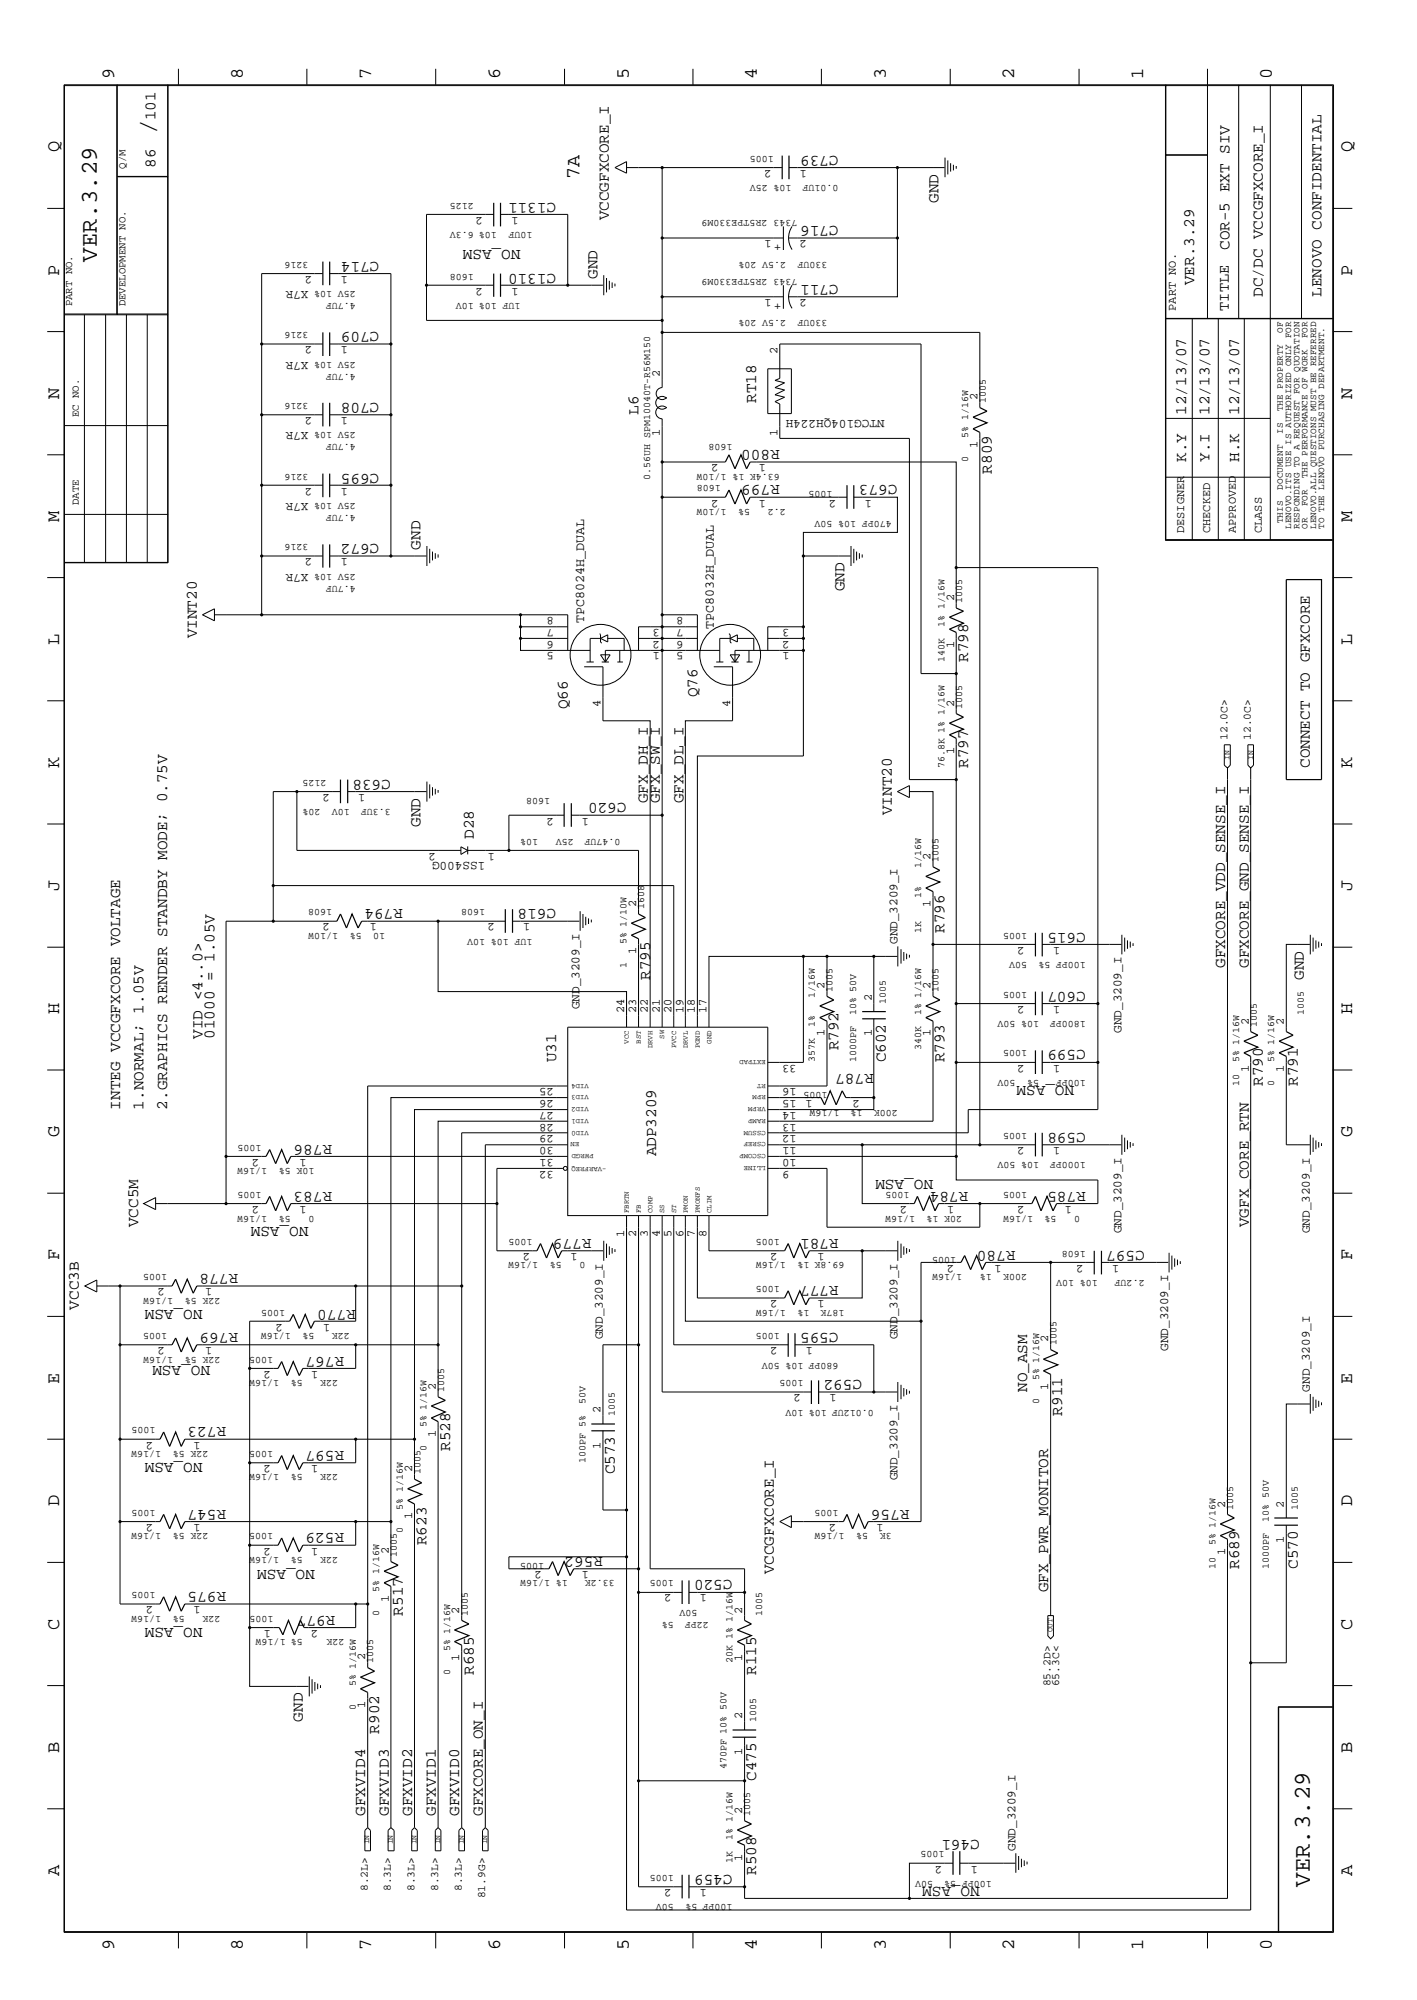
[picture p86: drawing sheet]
<svg xmlns="http://www.w3.org/2000/svg" width="300mm" height="423mm" viewBox="0 0 300 423" stroke-linecap="round" stroke-linejoin="round" font-family="sans-serif">
<defs><g id="words">
<text font-size="5.2" x="32.9" y="28.4" transform="rotate(-90 32.9 28.4)">/</text>
<g font-size="5.1">
<text x="20.5" y="55.4" transform="rotate(-90 20.5 55.4)">VER.3.29</text>
<text x="277.2" y="399.4" transform="rotate(-90 277.2 399.4)">VER.3.29</text>
</g>
<text font-size="4.2" x="122.6" y="37.9" transform="rotate(-90 122.6 37.9)">7A</text>
<g font-size="4">
<text x="24.1" y="16.7" transform="rotate(-90 24.1 16.7)">9</text>
<text x="51.4" y="16.7" transform="rotate(-90 51.4 16.7)">8</text>
<text x="78.6" y="16.7" transform="rotate(-90 78.6 16.7)">7</text>
<text x="105.8" y="16.7" transform="rotate(-90 105.8 16.7)">6</text>
<text x="133.1" y="16.7" transform="rotate(-90 133.1 16.7)">5</text>
<text x="160.2" y="16.7" transform="rotate(-90 160.2 16.7)">4</text>
<text x="187.5" y="16.7" transform="rotate(-90 187.5 16.7)">3</text>
<text x="214.6" y="16.7" transform="rotate(-90 214.6 16.7)">2</text>
<text x="241.9" y="16.7" transform="rotate(-90 241.9 16.7)">1</text>
<text x="269.2" y="16.7" transform="rotate(-90 269.2 16.7)">0</text>
<text x="12.5" y="32.3" transform="rotate(-90 12.5 32.3)">Q</text>
<text x="286.2" y="32.3" transform="rotate(-90 286.2 32.3)">Q</text>
<text x="12.5" y="58.3" transform="rotate(-90 12.5 58.3)">P</text>
<text x="286.2" y="58.3" transform="rotate(-90 286.2 58.3)">P</text>
<text x="12.5" y="84.4" transform="rotate(-90 12.5 84.4)">N</text>
<text x="286.2" y="84.4" transform="rotate(-90 286.2 84.4)">N</text>
<text x="12.5" y="110.5" transform="rotate(-90 12.5 110.5)">M</text>
<text x="286.2" y="110.5" transform="rotate(-90 286.2 110.5)">M</text>
<text x="12.5" y="136.5" transform="rotate(-90 12.5 136.5)">L</text>
<text x="286.2" y="136.5" transform="rotate(-90 286.2 136.5)">L</text>
<text x="12.5" y="162.6" transform="rotate(-90 12.5 162.6)">K</text>
<text x="286.2" y="162.6" transform="rotate(-90 286.2 162.6)">K</text>
<text x="12.5" y="188.6" transform="rotate(-90 12.5 188.6)">J</text>
<text x="286.2" y="188.6" transform="rotate(-90 286.2 188.6)">J</text>
<text x="12.5" y="214.7" transform="rotate(-90 12.5 214.7)">H</text>
<text x="286.2" y="214.7" transform="rotate(-90 286.2 214.7)">H</text>
<text x="12.5" y="240.7" transform="rotate(-90 12.5 240.7)">G</text>
<text x="286.2" y="240.7" transform="rotate(-90 286.2 240.7)">G</text>
<text x="12.5" y="266.8" transform="rotate(-90 12.5 266.8)">F</text>
<text x="286.2" y="266.8" transform="rotate(-90 286.2 266.8)">F</text>
<text x="12.5" y="292.9" transform="rotate(-90 12.5 292.9)">E</text>
<text x="286.2" y="292.9" transform="rotate(-90 286.2 292.9)">E</text>
<text x="12.5" y="318.9" transform="rotate(-90 12.5 318.9)">D</text>
<text x="286.2" y="318.9" transform="rotate(-90 286.2 318.9)">D</text>
<text x="12.5" y="344.9" transform="rotate(-90 12.5 344.9)">C</text>
<text x="286.2" y="344.9" transform="rotate(-90 286.2 344.9)">C</text>
<text x="12.5" y="371" transform="rotate(-90 12.5 371)">B</text>
<text x="286.2" y="371" transform="rotate(-90 286.2 371)">B</text>
<text x="12.5" y="397" transform="rotate(-90 12.5 397)">A</text>
<text x="286.2" y="397" transform="rotate(-90 286.2 397)">A</text>
<text x="24.1" y="412.7" transform="rotate(-90 24.1 412.7)">9</text>
<text x="51.4" y="412.7" transform="rotate(-90 51.4 412.7)">8</text>
<text x="78.6" y="412.7" transform="rotate(-90 78.6 412.7)">7</text>
<text x="105.8" y="412.7" transform="rotate(-90 105.8 412.7)">6</text>
<text x="133.1" y="412.7" transform="rotate(-90 133.1 412.7)">5</text>
<text x="160.2" y="412.7" transform="rotate(-90 160.2 412.7)">4</text>
<text x="187.5" y="412.7" transform="rotate(-90 187.5 412.7)">3</text>
<text x="214.6" y="412.7" transform="rotate(-90 214.6 412.7)">2</text>
<text x="241.9" y="412.7" transform="rotate(-90 241.9 412.7)">1</text>
<text x="269.2" y="412.7" transform="rotate(-90 269.2 412.7)">0</text>
</g>
<g font-size="3.4">
<text x="32.9" y="25.5" transform="rotate(-90 32.9 25.5)">101</text>
<text x="32.9" y="35.5" transform="rotate(-90 32.9 35.5)">86</text>
<text x="177.5" y="32.9" transform="rotate(-180 177.5 32.9)">C739</text>
<text x="117.7" y="42.9" transform="rotate(-180 117.7 42.9)">C1311</text>
<text x="128.9" y="46.7" transform="rotate(-90 128.9 46.7)">VCCGFXCORE_I</text>
<text x="177.5" y="47.9" transform="rotate(-180 177.5 47.9)">C716</text>
<text x="198.6" y="42.9" transform="rotate(-90 198.6 42.9)">GND</text>
<text x="110.2" y="52.9" transform="rotate(-180 110.2 52.9)">NO_ASM</text>
<text x="260.2" y="52.9" transform="rotate(-90 260.2 52.9)">COR-5 EXT SIV</text>
<text x="80.3" y="55.4" transform="rotate(-180 80.3 55.4)">C714</text>
<text x="117.7" y="57.9" transform="rotate(-180 117.7 57.9)">C1310</text>
<text x="126.4" y="59" transform="rotate(-90 126.4 59)">GND</text>
<text x="177.5" y="60.4" transform="rotate(-180 177.5 60.4)">C711</text>
<text x="252.7" y="60.4" transform="rotate(-90 252.7 60.4)">VER.3.29</text>
<text x="267.2" y="62.8" transform="rotate(-90 267.2 62.8)">DC/DC VCCGFXCORE_I</text>
<text x="279.7" y="62.8" transform="rotate(-90 279.7 62.8)">LENOVO CONFIDENTIAL</text>
<text x="80.3" y="70.4" transform="rotate(-180 80.3 70.4)">C709</text>
<text x="80.3" y="85.3" transform="rotate(-180 80.3 85.3)">C708</text>
<text x="135.1" y="87.8" transform="rotate(-90 135.1 87.8)">L6</text>
<text x="160" y="85.3" transform="rotate(-90 160 85.3)">RT18</text>
<text x="251" y="87.8" transform="rotate(-90 251 87.8)">12/13/07</text>
<text x="255.9" y="87.8" transform="rotate(-90 255.9 87.8)">12/13/07</text>
<text x="262.2" y="87.8" transform="rotate(-90 262.2 87.8)">12/13/07</text>
<text x="165" y="95.2" transform="rotate(-180 165 95.2)">R800</text>
<text x="80.3" y="100.2" transform="rotate(-180 80.3 100.2)">C695</text>
<text x="209.9" y="100.2" transform="rotate(-90 209.9 100.2)">R809</text>
<text x="251" y="97.8" transform="rotate(-90 251 97.8)">K.Y</text>
<text x="255.9" y="97.8" transform="rotate(-90 255.9 97.8)">Y.I</text>
<text x="262.2" y="97.8" transform="rotate(-90 262.2 97.8)">H.K</text>
<text x="165" y="102.7" transform="rotate(-180 165 102.7)">R799</text>
<text x="189.9" y="102.7" transform="rotate(-180 189.9 102.7)">C673</text>
<text x="80.3" y="115.2" transform="rotate(-180 80.3 115.2)">C672</text>
<text x="89" y="116.3" transform="rotate(-90 89 116.3)">GND</text>
<text x="178.7" y="125.1" transform="rotate(-90 178.7 125.1)">GND</text>
<text x="41.7" y="135.1" transform="rotate(-90 41.7 135.1)">VINT20</text>
<text x="204.9" y="140.1" transform="rotate(-90 204.9 140.1)">R798</text>
<text x="147.6" y="147.6" transform="rotate(-90 147.6 147.6)">Q76</text>
<text x="120.1" y="150.1" transform="rotate(-90 120.1 150.1)">Q66</text>
<text x="82.7" y="165" transform="rotate(-180 82.7 165)">C638</text>
<text x="204.9" y="162.6" transform="rotate(-90 204.9 162.6)">R797</text>
<text x="277.2" y="162.6" transform="rotate(-90 277.2 162.6)">CONNECT TO GFXCORE</text>
<text x="132.6" y="170" transform="rotate(-180 132.6 170)">C620</text>
<text x="137.1" y="170" transform="rotate(-90 137.1 170)">GFX_DH_I</text>
<text x="139.6" y="170" transform="rotate(-90 139.6 170)">GFX_SW_I</text>
<text x="144.6" y="170" transform="rotate(-90 144.6 170)">GFX_DL_I</text>
<text x="188.7" y="172.6" transform="rotate(-90 188.7 172.6)">VINT20</text>
<text x="89" y="175" transform="rotate(-90 89 175)">GND</text>
<text x="100.2" y="177.5" transform="rotate(-90 100.2 177.5)">D28</text>
<text x="85.3" y="192.4" transform="rotate(-180 85.3 192.4)">R794</text>
<text x="117.7" y="192.4" transform="rotate(-180 117.7 192.4)">C618</text>
<text x="199.9" y="197.4" transform="rotate(-90 199.9 197.4)">R796</text>
<text x="229.8" y="197.4" transform="rotate(-180 229.8 197.4)">C615</text>
<text x="137.6" y="207.4" transform="rotate(-90 137.6 207.4)">R795</text>
<text x="229.8" y="209.9" transform="rotate(-180 229.8 209.9)">C607</text>
<text x="259.2" y="204.9" transform="rotate(-90 259.2 204.9)">GFXCORE_VDD_SENSE_I</text>
<text x="264.2" y="204.9" transform="rotate(-90 264.2 204.9)">GFXCORE_GND_SENSE_I</text>
<text x="275.9" y="207.4" transform="rotate(-90 275.9 207.4)">GND</text>
<text x="42.8" y="219.9" transform="rotate(-90 42.8 219.9)">VID &lt;4..0&gt;</text>
<text x="45.4" y="219.9" transform="rotate(-90 45.4 219.9)">01000 = 1.05V</text>
<text x="117.7" y="224.9" transform="rotate(-90 117.7 224.9)">U31</text>
<text x="177.5" y="222.3" transform="rotate(-90 177.5 222.3)">R792</text>
<text x="184.9" y="227.3" transform="rotate(-180 184.9 227.3)">R787</text>
<text x="187.5" y="224.9" transform="rotate(-90 187.5 224.9)">C602</text>
<text x="199.9" y="224.9" transform="rotate(-90 199.9 224.9)">R793</text>
<text x="229.8" y="222.3" transform="rotate(-180 229.8 222.3)">C599</text>
<text x="227.3" y="229.9" transform="rotate(-180 227.3 229.9)">NO_ASM</text>
<text x="267.2" y="229.9" transform="rotate(-90 267.2 229.9)">R790</text>
<text x="274.7" y="229.9" transform="rotate(-90 274.7 229.9)">R791</text>
<text x="25.4" y="234.9" transform="rotate(-90 25.4 234.9)">INTEG VCCGFXCORE VOLTAGE</text>
<text x="30.4" y="234.9" transform="rotate(-90 30.4 234.9)">1.NORMAL; 1.05V</text>
<text x="35.4" y="234.9" transform="rotate(-90 35.4 234.9)">2.GRAPHICS RENDER STANDBY MODE; 0.75V</text>
<text x="229.8" y="239.8" transform="rotate(-180 229.8 239.8)">C598</text>
<text x="70.3" y="242.3" transform="rotate(-180 70.3 242.3)">R786</text>
<text x="138.9" y="244.8" transform="rotate(-90 138.9 244.8)">ADP3209</text>
<text x="197.4" y="249.8" transform="rotate(-180 197.4 249.8)">NO_ASM</text>
<text x="70.3" y="252.3" transform="rotate(-180 70.3 252.3)">R783</text>
<text x="204.9" y="252.3" transform="rotate(-180 204.9 252.3)">R784</text>
<text x="229.8" y="252.3" transform="rotate(-180 229.8 252.3)">R785</text>
<text x="29.2" y="259.8" transform="rotate(-90 29.2 259.8)">VCC5M</text>
<text x="65.3" y="259.8" transform="rotate(-180 65.3 259.8)">NO_ASM</text>
<text x="125.1" y="262.2" transform="rotate(-180 125.1 262.2)">R779</text>
<text x="177.5" y="262.2" transform="rotate(-180 177.5 262.2)">R781</text>
<text x="264.2" y="259.8" transform="rotate(-90 264.2 259.8)">VGFX_CORE_RTN</text>
<text x="50.4" y="269.7" transform="rotate(-180 50.4 269.7)">R778</text>
<text x="214.9" y="264.8" transform="rotate(-180 214.9 264.8)">R780</text>
<text x="242.2" y="264.8" transform="rotate(-180 242.2 264.8)">C597</text>
<text x="177.5" y="272.2" transform="rotate(-180 177.5 272.2)">R777</text>
<text x="16.7" y="277.2" transform="rotate(-90 16.7 277.2)">VCC3B</text>
<text x="42.8" y="277.2" transform="rotate(-180 42.8 277.2)">NO_ASM</text>
<text x="75.3" y="277.2" transform="rotate(-180 75.3 277.2)">R770</text>
<text x="50.4" y="282.2" transform="rotate(-180 50.4 282.2)">R769</text>
<text x="72.8" y="287.2" transform="rotate(-180 72.8 287.2)">R767</text>
<text x="177.5" y="282.2" transform="rotate(-180 177.5 282.2)">C595</text>
<text x="44.4" y="289.1" transform="rotate(-180 44.4 289.1)">NO_ASM</text>
<text x="182.5" y="292.2" transform="rotate(-180 182.5 292.2)">C592</text>
<text x="217.3" y="294.6" transform="rotate(-90 217.3 294.6)">NO_ASM</text>
<text x="224.8" y="299.6" transform="rotate(-90 224.8 299.6)">R911</text>
<text x="47.8" y="302.1" transform="rotate(-180 47.8 302.1)">R723</text>
<text x="42.8" y="309.6" transform="rotate(-180 42.8 309.6)">NO_ASM</text>
<text x="72.8" y="307.1" transform="rotate(-180 72.8 307.1)">R597</text>
<text x="95.3" y="307.1" transform="rotate(-90 95.3 307.1)">R528</text>
<text x="130.1" y="312.1" transform="rotate(-90 130.1 312.1)">C573</text>
<text x="47.8" y="319.6" transform="rotate(-180 47.8 319.6)">R547</text>
<text x="192.4" y="319.6" transform="rotate(-180 192.4 319.6)">R756</text>
<text x="72.8" y="324.5" transform="rotate(-180 72.8 324.5)">R529</text>
<text x="90.3" y="327.1" transform="rotate(-90 90.3 327.1)">R623</text>
<text x="127.6" y="329.5" transform="rotate(-180 127.6 329.5)">R562</text>
<text x="66.6" y="332.3" transform="rotate(-180 66.6 332.3)">NO_ASM</text>
<text x="155" y="334.5" transform="rotate(-180 155 334.5)">C520</text>
<text x="163.7" y="333.2" transform="rotate(-90 163.7 333.2)">VCCGFXCORE_I</text>
<text x="262.2" y="332.1" transform="rotate(-90 262.2 332.1)">R689</text>
<text x="274.7" y="332.1" transform="rotate(-90 274.7 332.1)">C570</text>
<text x="47.8" y="337.1" transform="rotate(-180 47.8 337.1)">R975</text>
<text x="71" y="342" transform="rotate(-180 71 342)">R977</text>
<text x="85.3" y="342" transform="rotate(-90 85.3 342)">R517</text>
<text x="221.8" y="337.1" transform="rotate(-90 221.8 337.1)">GFX_PWR_MONITOR</text>
<text x="42.8" y="344.5" transform="rotate(-180 42.8 344.5)">NO_ASM</text>
<text x="100.2" y="354.5" transform="rotate(-90 100.2 354.5)">R685</text>
<text x="160" y="354.5" transform="rotate(-90 160 354.5)">R115</text>
<text x="64.1" y="364.4" transform="rotate(-90 64.1 364.4)">GND</text>
<text x="80.3" y="366.9" transform="rotate(-90 80.3 366.9)">R902</text>
<text x="160" y="376.9" transform="rotate(-90 160 376.9)">C475</text>
<text x="77.3" y="384.4" transform="rotate(-90 77.3 384.4)">GFXVID4</text>
<text x="82.3" y="384.4" transform="rotate(-90 82.3 384.4)">GFXVID3</text>
<text x="87.2" y="384.4" transform="rotate(-90 87.2 384.4)">GFXVID2</text>
<text x="92.2" y="384.4" transform="rotate(-90 92.2 384.4)">GFXVID1</text>
<text x="97.2" y="384.4" transform="rotate(-90 97.2 384.4)">GFXVID0</text>
<text x="102.2" y="384.4" transform="rotate(-90 102.2 384.4)">GFXCORE_ON_I</text>
<text x="207.3" y="389.4" transform="rotate(-180 207.3 389.4)">C461</text>
<text x="155" y="396.8" transform="rotate(-180 155 396.8)">C459</text>
<text x="160" y="396.8" transform="rotate(-90 160 396.8)">R508</text>
<text x="207.3" y="399.4" transform="rotate(-180 207.3 399.4)">NO_ASM</text>
</g>
<text font-size="3.2" x="260" y="65.8" transform="rotate(-90 260 65.8)">TITLE</text>
<g font-size="2.8">
<text x="123.6" y="131.9" transform="rotate(-90 123.6 131.9)">TPC8024H_DUAL</text>
<text x="151" y="133.2" transform="rotate(-90 151 133.2)">TPC8032H_DUAL</text>
</g>
<g font-size="2.7">
<text x="165.4" y="51.6" transform="rotate(-180 165.4 51.6)">+</text>
<text x="65.3" y="61.6" transform="rotate(-180 65.3 61.6)">X7R</text>
<text x="165.4" y="64.1" transform="rotate(-180 165.4 64.1)">+</text>
<text x="65.3" y="76.5" transform="rotate(-180 65.3 76.5)">X7R</text>
<text x="187.2" y="89" transform="rotate(-180 187.2 89)">NTCG104QH224H</text>
<text x="65.3" y="91.5" transform="rotate(-180 65.3 91.5)">X7R</text>
<text x="65.3" y="106.5" transform="rotate(-180 65.3 106.5)">X7R</text>
<text x="65.3" y="121.4" transform="rotate(-180 65.3 121.4)">X7R</text>
<text x="102.7" y="182.5" transform="rotate(-180 102.7 182.5)">1SS400G</text>
<text x="189.9" y="199.8" transform="rotate(-90 189.9 199.8)">GND_3209_I</text>
<text x="122.6" y="213.6" transform="rotate(-90 122.6 213.6)">GND_3209_I</text>
<text x="237.3" y="218.6" transform="rotate(-90 237.3 218.6)">GND_3209_I</text>
<text x="237.3" y="261" transform="rotate(-90 237.3 261)">GND_3209_I</text>
<text x="277.2" y="261" transform="rotate(-90 277.2 261)">GND_3209_I</text>
<text x="127.6" y="283.5" transform="rotate(-90 127.6 283.5)">GND_3209_I</text>
<text x="189.9" y="283.5" transform="rotate(-90 189.9 283.5)">GND_3209_I</text>
<text x="247.2" y="285.9" transform="rotate(-90 247.2 285.9)">GND_3209_I</text>
<text x="277.2" y="294.6" transform="rotate(-90 277.2 294.6)">GND_3209_I</text>
<text x="189.9" y="313.4" transform="rotate(-90 189.9 313.4)">GND_3209_I</text>
<text x="214.9" y="391.8" transform="rotate(-90 214.9 391.8)">GND_3209_I</text>
</g>
<g font-size="2.5">
<text x="163.2" y="35.9" transform="rotate(-180 163.2 35.9)">2</text>
<text x="170.8" y="35.9" transform="rotate(-180 170.8 35.9)">1</text>
<text x="102.2" y="45.9" transform="rotate(-180 102.2 45.9)">2</text>
<text x="109.7" y="45.9" transform="rotate(-180 109.7 45.9)">1</text>
<text x="163.2" y="50.9" transform="rotate(-180 163.2 50.9)">1</text>
<text x="170.8" y="50.9" transform="rotate(-180 170.8 50.9)">2</text>
<text x="66" y="58.3" transform="rotate(-180 66 58.3)">2</text>
<text x="73.6" y="58.3" transform="rotate(-180 73.6 58.3)">1</text>
<text x="102.2" y="60.9" transform="rotate(-180 102.2 60.9)">2</text>
<text x="109.7" y="60.9" transform="rotate(-180 109.7 60.9)">1</text>
<text x="163.2" y="63.3" transform="rotate(-180 163.2 63.3)">1</text>
<text x="170.8" y="63.3" transform="rotate(-180 170.8 63.3)">2</text>
<text x="248.8" y="65.8" transform="rotate(-90 248.8 65.8)">PART NO.</text>
<text x="66" y="73.3" transform="rotate(-180 66 73.3)">2</text>
<text x="73.6" y="73.3" transform="rotate(-180 73.6 73.3)">1</text>
<text x="164.5" y="74.8" transform="rotate(-90 164.5 74.8)">2</text>
<text x="139.6" y="79.8" transform="rotate(-90 139.6 79.8)">2</text>
<text x="66" y="88.3" transform="rotate(-180 66 88.3)">2</text>
<text x="73.6" y="88.3" transform="rotate(-180 73.6 88.3)">1</text>
<text x="206.8" y="84.8" transform="rotate(-90 206.8 84.8)">2</text>
<text x="139.6" y="92.3" transform="rotate(-90 139.6 92.3)">1</text>
<text x="164.5" y="92.3" transform="rotate(-90 164.5 92.3)">1</text>
<text x="206.8" y="94.8" transform="rotate(-90 206.8 94.8)">1</text>
<text x="152.1" y="98.2" transform="rotate(-180 152.1 98.2)">2</text>
<text x="162.1" y="98.2" transform="rotate(-180 162.1 98.2)">1</text>
<text x="66" y="103.2" transform="rotate(-180 66 103.2)">2</text>
<text x="73.6" y="103.2" transform="rotate(-180 73.6 103.2)">1</text>
<text x="152.1" y="105.7" transform="rotate(-180 152.1 105.7)">2</text>
<text x="162.1" y="105.7" transform="rotate(-180 162.1 105.7)">1</text>
<text x="177" y="105.7" transform="rotate(-180 177 105.7)">2</text>
<text x="184.5" y="105.7" transform="rotate(-180 184.5 105.7)">1</text>
<text x="250.6" y="112.9" transform="rotate(-90 250.6 112.9)">DESIGNER</text>
<text x="256.1" y="112.9" transform="rotate(-90 256.1 112.9)">CHECKED</text>
<text x="261.5" y="112.9" transform="rotate(-90 261.5 112.9)">APPROVED</text>
<text x="267" y="112.9" transform="rotate(-90 267 112.9)">CLASS</text>
<text x="66" y="118.2" transform="rotate(-180 66 118.2)">2</text>
<text x="73.6" y="118.2" transform="rotate(-180 73.6 118.2)">1</text>
<text x="117.2" y="130.6" transform="rotate(-180 117.2 130.6)">8</text>
<text x="144.6" y="130.6" transform="rotate(-180 144.6 130.6)">8</text>
<text x="201.9" y="127.2" transform="rotate(-90 201.9 127.2)">2</text>
<text x="117.2" y="135.6" transform="rotate(-180 117.2 135.6)">6</text>
<text x="117.2" y="133.2" transform="rotate(-180 117.2 133.2)">7</text>
<text x="139.6" y="135.6" transform="rotate(-180 139.6 135.6)">2</text>
<text x="139.6" y="133.2" transform="rotate(-180 139.6 133.2)">3</text>
<text x="144.6" y="135.6" transform="rotate(-180 144.6 135.6)">6</text>
<text x="144.6" y="133.2" transform="rotate(-180 144.6 133.2)">7</text>
<text x="167" y="135.6" transform="rotate(-180 167 135.6)">2</text>
<text x="167" y="133.2" transform="rotate(-180 167 133.2)">3</text>
<text x="201.9" y="137.2" transform="rotate(-90 201.9 137.2)">1</text>
<text x="117.2" y="138.1" transform="rotate(-180 117.2 138.1)">5</text>
<text x="139.6" y="138.1" transform="rotate(-180 139.6 138.1)">1</text>
<text x="144.6" y="138.1" transform="rotate(-180 144.6 138.1)">5</text>
<text x="167" y="138.1" transform="rotate(-180 167 138.1)">1</text>
<text x="127.1" y="149.6" transform="rotate(-90 127.1 149.6)">4</text>
<text x="154.5" y="149.6" transform="rotate(-90 154.5 149.6)">4</text>
<text x="201.9" y="149.6" transform="rotate(-90 201.9 149.6)">2</text>
<text x="201.9" y="159.6" transform="rotate(-90 201.9 159.6)">1</text>
<text x="69.8" y="168.1" transform="rotate(-180 69.8 168.1)">2</text>
<text x="77.3" y="168.1" transform="rotate(-180 77.3 168.1)">1</text>
<text x="117.2" y="173.1" transform="rotate(-180 117.2 173.1)">2</text>
<text x="124.6" y="173.1" transform="rotate(-180 124.6 173.1)">1</text>
<text x="92.2" y="180.5" transform="rotate(-180 92.2 180.5)">2</text>
<text x="104.7" y="180.5" transform="rotate(-180 104.7 180.5)">1</text>
<text x="196.9" y="182" transform="rotate(-90 196.9 182)">2</text>
<text x="134.6" y="191.9" transform="rotate(-90 134.6 191.9)">2</text>
<text x="69.8" y="195.4" transform="rotate(-180 69.8 195.4)">2</text>
<text x="79.8" y="195.4" transform="rotate(-180 79.8 195.4)">1</text>
<text x="104.7" y="195.4" transform="rotate(-180 104.7 195.4)">2</text>
<text x="112.2" y="195.4" transform="rotate(-180 112.2 195.4)">1</text>
<text x="196.9" y="192" transform="rotate(-90 196.9 192)">1</text>
<text x="134.6" y="201.9" transform="rotate(-90 134.6 201.9)">1</text>
<text x="216.8" y="200.4" transform="rotate(-180 216.8 200.4)">2</text>
<text x="224.4" y="200.4" transform="rotate(-180 224.4 200.4)">1</text>
<text x="174.5" y="209.4" transform="rotate(-90 174.5 209.4)">2</text>
<text x="196.9" y="209.4" transform="rotate(-90 196.9 209.4)">2</text>
<text x="132.1" y="214.4" transform="rotate(-90 132.1 214.4)">24</text>
<text x="134.6" y="214.4" transform="rotate(-90 134.6 214.4)">23</text>
<text x="137.1" y="214.4" transform="rotate(-90 137.1 214.4)">22</text>
<text x="139.6" y="214.4" transform="rotate(-90 139.6 214.4)">21</text>
<text x="142.1" y="214.4" transform="rotate(-90 142.1 214.4)">20</text>
<text x="144.6" y="214.4" transform="rotate(-90 144.6 214.4)">19</text>
<text x="147.1" y="214.4" transform="rotate(-90 147.1 214.4)">18</text>
<text x="149.5" y="214.4" transform="rotate(-90 149.5 214.4)">17</text>
<text x="184.5" y="211.9" transform="rotate(-90 184.5 211.9)">2</text>
<text x="216.8" y="212.9" transform="rotate(-180 216.8 212.9)">2</text>
<text x="224.4" y="212.9" transform="rotate(-180 224.4 212.9)">1</text>
<text x="174.5" y="219.4" transform="rotate(-90 174.5 219.4)">1</text>
<text x="184.5" y="219.4" transform="rotate(-90 184.5 219.4)">1</text>
<text x="196.9" y="219.4" transform="rotate(-90 196.9 219.4)">1</text>
<text x="264.2" y="216.9" transform="rotate(-90 264.2 216.9)">2</text>
<text x="271.7" y="216.9" transform="rotate(-90 271.7 216.9)">2</text>
<text x="168.6" y="225.4" transform="rotate(-180 168.6 225.4)">33</text>
<text x="216.8" y="225.4" transform="rotate(-180 216.8 225.4)">2</text>
<text x="224.4" y="225.4" transform="rotate(-180 224.4 225.4)">1</text>
<text x="264.2" y="226.9" transform="rotate(-90 264.2 226.9)">1</text>
<text x="271.7" y="226.9" transform="rotate(-90 271.7 226.9)">1</text>
<text x="117.2" y="230.4" transform="rotate(-180 117.2 230.4)">25</text>
<text x="117.2" y="232.8" transform="rotate(-180 117.2 232.8)">26</text>
<text x="168.6" y="232.8" transform="rotate(-180 168.6 232.8)">15</text>
<text x="168.6" y="230.4" transform="rotate(-180 168.6 230.4)">16</text>
<text x="172" y="232.8" transform="rotate(-180 172 232.8)">1</text>
<text x="181.9" y="232.8" transform="rotate(-180 181.9 232.8)">2</text>
<text x="117.2" y="235.3" transform="rotate(-180 117.2 235.3)">27</text>
<text x="117.2" y="237.8" transform="rotate(-180 117.2 237.8)">28</text>
<text x="168.6" y="237.8" transform="rotate(-180 168.6 237.8)">13</text>
<text x="168.6" y="235.3" transform="rotate(-180 168.6 235.3)">14</text>
<text x="54.9" y="245.3" transform="rotate(-180 54.9 245.3)">2</text>
<text x="64.9" y="245.3" transform="rotate(-180 64.9 245.3)">1</text>
<text x="117.2" y="240.3" transform="rotate(-180 117.2 240.3)">29</text>
<text x="117.2" y="245.3" transform="rotate(-180 117.2 245.3)">31</text>
<text x="117.2" y="242.8" transform="rotate(-180 117.2 242.8)">30</text>
<text x="168.6" y="245.3" transform="rotate(-180 168.6 245.3)">10</text>
<text x="168.6" y="242.8" transform="rotate(-180 168.6 242.8)">11</text>
<text x="168.6" y="240.3" transform="rotate(-180 168.6 240.3)">12</text>
<text x="216.8" y="242.8" transform="rotate(-180 216.8 242.8)">2</text>
<text x="224.4" y="242.8" transform="rotate(-180 224.4 242.8)">1</text>
<text x="117.2" y="247.8" transform="rotate(-180 117.2 247.8)">32</text>
<text x="167" y="247.8" transform="rotate(-180 167 247.8)">9</text>
<text x="54.9" y="255.3" transform="rotate(-180 54.9 255.3)">2</text>
<text x="64.9" y="255.3" transform="rotate(-180 64.9 255.3)">1</text>
<text x="191.9" y="255.3" transform="rotate(-180 191.9 255.3)">2</text>
<text x="201.9" y="255.3" transform="rotate(-180 201.9 255.3)">1</text>
<text x="216.8" y="255.3" transform="rotate(-180 216.8 255.3)">2</text>
<text x="226.8" y="255.3" transform="rotate(-180 226.8 255.3)">1</text>
<text x="132.1" y="261.8" transform="rotate(-90 132.1 261.8)">1</text>
<text x="134.6" y="261.8" transform="rotate(-90 134.6 261.8)">2</text>
<text x="137.1" y="261.8" transform="rotate(-90 137.1 261.8)">3</text>
<text x="139.6" y="261.8" transform="rotate(-90 139.6 261.8)">4</text>
<text x="142.1" y="261.8" transform="rotate(-90 142.1 261.8)">5</text>
<text x="144.6" y="261.8" transform="rotate(-90 144.6 261.8)">6</text>
<text x="147.1" y="261.8" transform="rotate(-90 147.1 261.8)">7</text>
<text x="149.5" y="261.8" transform="rotate(-90 149.5 261.8)">8</text>
<text x="112.2" y="265.3" transform="rotate(-180 112.2 265.3)">2</text>
<text x="122.2" y="265.3" transform="rotate(-180 122.2 265.3)">1</text>
<text x="164.5" y="265.3" transform="rotate(-180 164.5 265.3)">2</text>
<text x="174.5" y="265.3" transform="rotate(-180 174.5 265.3)">1</text>
<text x="201.9" y="267.7" transform="rotate(-180 201.9 267.7)">2</text>
<text x="211.9" y="267.7" transform="rotate(-180 211.9 267.7)">1</text>
<text x="229.3" y="267.7" transform="rotate(-180 229.3 267.7)">2</text>
<text x="236.8" y="267.7" transform="rotate(-180 236.8 267.7)">1</text>
<text x="34.9" y="272.7" transform="rotate(-180 34.9 272.7)">2</text>
<text x="44.9" y="272.7" transform="rotate(-180 44.9 272.7)">1</text>
<text x="164.5" y="275.3" transform="rotate(-180 164.5 275.3)">2</text>
<text x="174.5" y="275.3" transform="rotate(-180 174.5 275.3)">1</text>
<text x="59.9" y="280.2" transform="rotate(-180 59.9 280.2)">2</text>
<text x="69.8" y="280.2" transform="rotate(-180 69.8 280.2)">1</text>
<text x="34.9" y="285.2" transform="rotate(-180 34.9 285.2)">2</text>
<text x="44.9" y="285.2" transform="rotate(-180 44.9 285.2)">1</text>
<text x="164.5" y="285.2" transform="rotate(-180 164.5 285.2)">2</text>
<text x="172" y="285.2" transform="rotate(-180 172 285.2)">1</text>
<text x="221.8" y="284.1" transform="rotate(-90 221.8 284.1)">2</text>
<text x="57.3" y="290.2" transform="rotate(-180 57.3 290.2)">2</text>
<text x="67.3" y="290.2" transform="rotate(-180 67.3 290.2)">1</text>
<text x="92.2" y="294.1" transform="rotate(-90 92.2 294.1)">2</text>
<text x="127.1" y="299.1" transform="rotate(-90 127.1 299.1)">2</text>
<text x="169.5" y="295.1" transform="rotate(-180 169.5 295.1)">2</text>
<text x="177" y="295.1" transform="rotate(-180 177 295.1)">1</text>
<text x="221.8" y="294.2" transform="rotate(-90 221.8 294.2)">1</text>
<text x="32.4" y="305.1" transform="rotate(-180 32.4 305.1)">2</text>
<text x="42.4" y="305.1" transform="rotate(-180 42.4 305.1)">1</text>
<text x="92.2" y="304.1" transform="rotate(-90 92.2 304.1)">1</text>
<text x="57.3" y="310.1" transform="rotate(-180 57.3 310.1)">2</text>
<text x="67.3" y="310.1" transform="rotate(-180 67.3 310.1)">1</text>
<text x="87.2" y="311.6" transform="rotate(-90 87.2 311.6)">2</text>
<text x="127.1" y="306.7" transform="rotate(-90 127.1 306.7)">1</text>
<text x="32.4" y="322.6" transform="rotate(-180 32.4 322.6)">2</text>
<text x="42.4" y="322.6" transform="rotate(-180 42.4 322.6)">1</text>
<text x="87.2" y="321.6" transform="rotate(-90 87.2 321.6)">1</text>
<text x="177" y="322.6" transform="rotate(-180 177 322.6)">2</text>
<text x="186.9" y="322.6" transform="rotate(-180 186.9 322.6)">1</text>
<text x="259.2" y="319.1" transform="rotate(-90 259.2 319.1)">2</text>
<text x="271.7" y="319.1" transform="rotate(-90 271.7 319.1)">2</text>
<text x="57.3" y="327.6" transform="rotate(-180 57.3 327.6)">2</text>
<text x="67.3" y="327.6" transform="rotate(-180 67.3 327.6)">1</text>
<text x="82.3" y="329" transform="rotate(-90 82.3 329)">2</text>
<text x="259.2" y="329.1" transform="rotate(-90 259.2 329.1)">1</text>
<text x="271.7" y="326.6" transform="rotate(-90 271.7 326.6)">1</text>
<text x="114.6" y="332.6" transform="rotate(-180 114.6 332.6)">2</text>
<text x="124.6" y="332.6" transform="rotate(-180 124.6 332.6)">1</text>
<text x="32.4" y="340" transform="rotate(-180 32.4 340)">2</text>
<text x="42.4" y="340" transform="rotate(-180 42.4 340)">1</text>
<text x="82.3" y="339" transform="rotate(-90 82.3 339)">1</text>
<text x="97.2" y="341.5" transform="rotate(-90 97.2 341.5)">2</text>
<text x="142.1" y="337.5" transform="rotate(-180 142.1 337.5)">2</text>
<text x="149.6" y="337.5" transform="rotate(-180 149.6 337.5)">1</text>
<text x="157.1" y="341.5" transform="rotate(-90 157.1 341.5)">2</text>
<text x="57.3" y="345" transform="rotate(-180 57.3 345)">1</text>
<text x="67.3" y="345" transform="rotate(-180 67.3 345)">2</text>
<text x="77.3" y="351.5" transform="rotate(-90 77.3 351.5)">2</text>
<text x="97.2" y="351.5" transform="rotate(-90 97.2 351.5)">1</text>
<text x="157.1" y="351.5" transform="rotate(-90 157.1 351.5)">1</text>
<text x="77.3" y="361.4" transform="rotate(-90 77.3 361.4)">1</text>
<text x="157.1" y="363.9" transform="rotate(-90 157.1 363.9)">2</text>
<text x="157.1" y="371.4" transform="rotate(-90 157.1 371.4)">1</text>
<text x="157.1" y="383.9" transform="rotate(-90 157.1 383.9)">2</text>
<text x="157.1" y="393.9" transform="rotate(-90 157.1 393.9)">1</text>
<text x="199.4" y="394.9" transform="rotate(-180 199.4 394.9)">2</text>
<text x="206.9" y="394.9" transform="rotate(-180 206.9 394.9)">1</text>
<text x="142.1" y="399.8" transform="rotate(-180 142.1 399.8)">2</text>
<text x="149.6" y="399.8" transform="rotate(-180 149.6 399.8)">1</text>
</g>
<g font-size="2.4">
<text x="259.8" y="156.6" transform="rotate(-90 259.8 156.6)">12.0C&gt;</text>
<text x="264.7" y="156.6" transform="rotate(-90 264.7 156.6)">12.0C&gt;</text>
<text x="222.3" y="357" transform="rotate(-90 222.3 357)">85.2D&gt;</text>
<text x="224.1" y="357" transform="rotate(-90 224.1 357)">65.3C&lt;</text>
<text x="77.8" y="400.3" transform="rotate(-90 77.8 400.3)">8.2L&gt;</text>
<text x="82.7" y="400.3" transform="rotate(-90 82.7 400.3)">8.3L&gt;</text>
<text x="87.7" y="400.3" transform="rotate(-90 87.7 400.3)">8.3L&gt;</text>
<text x="92.7" y="400.3" transform="rotate(-90 92.7 400.3)">8.3L&gt;</text>
<text x="97.7" y="400.3" transform="rotate(-90 97.7 400.3)">8.3L&gt;</text>
<text x="102.7" y="401.8" transform="rotate(-90 102.7 401.8)">81.9G&gt;</text>
</g>
<g font-size="2.3">
<text x="26.6" y="35.7" transform="rotate(-90 26.6 35.7)">Q/M</text>
<text x="15.2" y="64.9" transform="rotate(-90 15.2 64.9)">PART NO.</text>
<text x="26.6" y="64.9" transform="rotate(-90 26.6 64.9)">DEVELOPMENT NO.</text>
<text x="16.7" y="88.3" transform="rotate(-90 16.7 88.3)">EC NO.</text>
<text x="16.7" y="106.9" transform="rotate(-90 16.7 106.9)">DATE</text>
</g>
<g font-size="2.1">
<text x="163.7" y="32.9" transform="rotate(-180 163.7 32.9)">1005</text>
<text x="167.5" y="39.2" transform="rotate(-180 167.5 39.2)">10% 25V</text>
<text x="177.5" y="39.2" transform="rotate(-180 177.5 39.2)">0.01UF</text>
<text x="100.2" y="42.9" transform="rotate(-180 100.2 42.9)">2125</text>
<text x="168.7" y="46.7" transform="rotate(-180 168.7 46.7)">7343 2R5TPE330M9</text>
<text x="105.2" y="49.1" transform="rotate(-180 105.2 49.1)">10% 6.3V</text>
<text x="112.7" y="49.1" transform="rotate(-180 112.7 49.1)">10UF</text>
<text x="65.3" y="55.4" transform="rotate(-180 65.3 55.4)">3216</text>
<text x="100.2" y="57.9" transform="rotate(-180 100.2 57.9)">1608</text>
<text x="166.4" y="55.4" transform="rotate(-180 166.4 55.4)">2.5V 20%</text>
<text x="168.7" y="59.1" transform="rotate(-180 168.7 59.1)">7343 2R5TPE330M9</text>
<text x="175.1" y="55.4" transform="rotate(-180 175.1 55.4)">330UF</text>
<text x="75.3" y="61.6" transform="rotate(-180 75.3 61.6)">25V 10%</text>
<text x="75.3" y="64.1" transform="rotate(-180 75.3 64.1)">4.7UF</text>
<text x="110.2" y="64.1" transform="rotate(-180 110.2 64.1)">1UF 10% 10V</text>
<text x="65.3" y="70.4" transform="rotate(-180 65.3 70.4)">3216</text>
<text x="166.4" y="67.8" transform="rotate(-180 166.4 67.8)">2.5V 20%</text>
<text x="175.1" y="67.8" transform="rotate(-180 175.1 67.8)">330UF</text>
<text x="75.3" y="76.5" transform="rotate(-180 75.3 76.5)">25V 10%</text>
<text x="75.3" y="79.1" transform="rotate(-180 75.3 79.1)">4.7UF</text>
<text x="65.3" y="85.3" transform="rotate(-180 65.3 85.3)">3216</text>
<text x="208.6" y="85.3" transform="rotate(-90 208.6 85.3)">1005</text>
<text x="75.3" y="91.5" transform="rotate(-180 75.3 91.5)">25V 10%</text>
<text x="75.3" y="94" transform="rotate(-180 75.3 94)">4.7UF</text>
<text x="155" y="94" transform="rotate(-180 155 94)">1608</text>
<text x="204.9" y="92.8" transform="rotate(-90 204.9 92.8)">5% 1/16W</text>
<text x="65.3" y="100.2" transform="rotate(-180 65.3 100.2)">3216</text>
<text x="137.6" y="101.5" transform="rotate(-90 137.6 101.5)">0.56UH SPM10040T-R56M150</text>
<text x="165" y="100.2" transform="rotate(-180 165 100.2)">63.4K 1% 1/10W</text>
<text x="204.9" y="97.8" transform="rotate(-90 204.9 97.8)">0</text>
<text x="75.3" y="106.5" transform="rotate(-180 75.3 106.5)">25V 10%</text>
<text x="152.6" y="102.7" transform="rotate(-180 152.6 102.7)">1608</text>
<text x="153.8" y="107.7" transform="rotate(-180 153.8 107.7)">1/10W</text>
<text x="158.7" y="107.7" transform="rotate(-180 158.7 107.7)">5%</text>
<text x="166.3" y="107.7" transform="rotate(-180 166.3 107.7)">2.2</text>
<text x="176.2" y="104" transform="rotate(-180 176.2 104)">1005</text>
<text x="75.3" y="109" transform="rotate(-180 75.3 109)">4.7UF</text>
<text x="188.7" y="110.2" transform="rotate(-180 188.7 110.2)">470PF 10% 50V</text>
<text x="65.3" y="115.2" transform="rotate(-180 65.3 115.2)">3216</text>
<text x="75.3" y="121.4" transform="rotate(-180 75.3 121.4)">25V 10%</text>
<text x="75.3" y="124" transform="rotate(-180 75.3 124)">4.7UF</text>
<text x="203.6" y="127.7" transform="rotate(-90 203.6 127.7)">1005</text>
<text x="199.9" y="132.7" transform="rotate(-90 199.9 132.7)">1% 1/16W</text>
<text x="199.9" y="140.1" transform="rotate(-90 199.9 140.1)">140K</text>
<text x="203.6" y="150.1" transform="rotate(-90 203.6 150.1)">1005</text>
<text x="69.1" y="165" transform="rotate(-180 69.1 165)">2125</text>
<text x="199.9" y="162.6" transform="rotate(-90 199.9 162.6)">76.8K 1% 1/16W</text>
<text x="67.8" y="171.3" transform="rotate(-180 67.8 171.3)">20%</text>
<text x="74" y="171.3" transform="rotate(-180 74 171.3)">10V</text>
<text x="82.7" y="171.3" transform="rotate(-180 82.7 171.3)">3.3UF</text>
<text x="116.4" y="168.8" transform="rotate(-180 116.4 168.8)">1608</text>
<text x="113.9" y="177.5" transform="rotate(-180 113.9 177.5)">10%</text>
<text x="121.4" y="177.5" transform="rotate(-180 121.4 177.5)">25V</text>
<text x="131.3" y="177.5" transform="rotate(-180 131.3 177.5)">0.47UF</text>
<text x="194.9" y="183.7" transform="rotate(-90 194.9 183.7)">1/16W</text>
<text x="198.6" y="182.5" transform="rotate(-90 198.6 182.5)">1005</text>
<text x="194.9" y="190" transform="rotate(-90 194.9 190)">1%</text>
<text x="70.3" y="192.4" transform="rotate(-180 70.3 192.4)">1608</text>
<text x="71.5" y="197.4" transform="rotate(-180 71.5 197.4)">1/10W</text>
<text x="76.5" y="197.4" transform="rotate(-180 76.5 197.4)">5%</text>
<text x="81.5" y="197.4" transform="rotate(-180 81.5 197.4)">10</text>
<text x="102.7" y="192.4" transform="rotate(-180 102.7 192.4)">1608</text>
<text x="136.3" y="192.4" transform="rotate(-90 136.3 192.4)">1608</text>
<text x="194.9" y="197.4" transform="rotate(-90 194.9 197.4)">1K</text>
<text x="217.3" y="197.4" transform="rotate(-180 217.3 197.4)">1005</text>
<text x="112.7" y="198.7" transform="rotate(-180 112.7 198.7)">1UF 10% 10V</text>
<text x="132.6" y="199.9" transform="rotate(-90 132.6 199.9)">5% 1/10W</text>
<text x="217.3" y="203.7" transform="rotate(-180 217.3 203.7)">50V</text>
<text x="229.8" y="203.7" transform="rotate(-180 229.8 203.7)">100PF 5%</text>
<text x="132.6" y="204.9" transform="rotate(-90 132.6 204.9)">1</text>
<text x="176.2" y="209.9" transform="rotate(-90 176.2 209.9)">1005</text>
<text x="198.6" y="209.9" transform="rotate(-90 198.6 209.9)">1005</text>
<text x="217.3" y="209.9" transform="rotate(-180 217.3 209.9)">1005</text>
<text x="172.5" y="211.2" transform="rotate(-90 172.5 211.2)">1/16W</text>
<text x="181.2" y="214.9" transform="rotate(-90 181.2 214.9)">10% 50V</text>
<text x="187.5" y="212.4" transform="rotate(-90 187.5 212.4)">1005</text>
<text x="194.9" y="214.9" transform="rotate(-90 194.9 214.9)">1% 1/16W</text>
<text x="275.9" y="214.9" transform="rotate(-90 275.9 214.9)">1005</text>
<text x="172.5" y="217.4" transform="rotate(-90 172.5 217.4)">1%</text>
<text x="219.9" y="216.2" transform="rotate(-180 219.9 216.2)">10% 50V</text>
<text x="229.8" y="216.2" transform="rotate(-180 229.8 216.2)">1800PF</text>
<text x="265.9" y="217.4" transform="rotate(-90 265.9 217.4)">1005</text>
<text x="172.5" y="224.9" transform="rotate(-90 172.5 224.9)">357K</text>
<text x="181.2" y="224.9" transform="rotate(-90 181.2 224.9)">1000PF</text>
<text x="194.9" y="222.3" transform="rotate(-90 194.9 222.3)">340K</text>
<text x="217.3" y="222.3" transform="rotate(-180 217.3 222.3)">1005</text>
<text x="262.2" y="224.9" transform="rotate(-90 262.2 224.9)">5% 1/16W</text>
<text x="269.7" y="224.9" transform="rotate(-90 269.7 224.9)">5% 1/16W</text>
<text x="175.1" y="231.1" transform="rotate(-180 175.1 231.1)">1005</text>
<text x="214.9" y="228.6" transform="rotate(-180 214.9 228.6)">50V</text>
<text x="219.9" y="228.6" transform="rotate(-180 219.9 228.6)">5%</text>
<text x="229.8" y="228.6" transform="rotate(-180 229.8 228.6)">100PF</text>
<text x="262.2" y="229.9" transform="rotate(-90 262.2 229.9)">10</text>
<text x="269.7" y="229.9" transform="rotate(-90 269.7 229.9)">0</text>
<text x="177.6" y="234.9" transform="rotate(-180 177.6 234.9)">1/16W</text>
<text x="182.5" y="234.9" transform="rotate(-180 182.5 234.9)">1%</text>
<text x="190" y="234.9" transform="rotate(-180 190 234.9)">200K</text>
<text x="217.3" y="239.8" transform="rotate(-180 217.3 239.8)">1005</text>
<text x="55.4" y="242.3" transform="rotate(-180 55.4 242.3)">1005</text>
<text x="56.6" y="247.3" transform="rotate(-180 56.6 247.3)">1/16W</text>
<text x="66.5" y="247.3" transform="rotate(-180 66.5 247.3)">10K 5%</text>
<text x="219.9" y="246" transform="rotate(-180 219.9 246)">10% 50V</text>
<text x="229.8" y="246" transform="rotate(-180 229.8 246)">1000PF</text>
<text x="55.4" y="252.3" transform="rotate(-180 55.4 252.3)">1005</text>
<text x="56.6" y="257.3" transform="rotate(-180 56.6 257.3)">1/16W</text>
<text x="61.6" y="257.3" transform="rotate(-180 61.6 257.3)">5%</text>
<text x="66.5" y="257.3" transform="rotate(-180 66.5 257.3)">0</text>
<text x="192.4" y="252.3" transform="rotate(-180 192.4 252.3)">1005</text>
<text x="193.6" y="257.3" transform="rotate(-180 193.6 257.3)">1/16W</text>
<text x="203.6" y="257.3" transform="rotate(-180 203.6 257.3)">20K 1%</text>
<text x="217.3" y="252.3" transform="rotate(-180 217.3 252.3)">1005</text>
<text x="218.6" y="257.3" transform="rotate(-180 218.6 257.3)">1/16W</text>
<text x="223.6" y="257.3" transform="rotate(-180 223.6 257.3)">5%</text>
<text x="228.6" y="257.3" transform="rotate(-180 228.6 257.3)">0</text>
<text x="112.7" y="262.2" transform="rotate(-180 112.7 262.2)">1005</text>
<text x="165" y="262.2" transform="rotate(-180 165 262.2)">1005</text>
<text x="35.4" y="269.7" transform="rotate(-180 35.4 269.7)">1005</text>
<text x="113.9" y="267.2" transform="rotate(-180 113.9 267.2)">1/16W</text>
<text x="118.9" y="267.2" transform="rotate(-180 118.9 267.2)">5%</text>
<text x="123.9" y="267.2" transform="rotate(-180 123.9 267.2)">0</text>
<text x="166.3" y="267.2" transform="rotate(-180 166.3 267.2)">1/16W</text>
<text x="178.7" y="267.2" transform="rotate(-180 178.7 267.2)">69.8K 1%</text>
<text x="202.4" y="266" transform="rotate(-180 202.4 266)">1005</text>
<text x="203.6" y="269.7" transform="rotate(-180 203.6 269.7)">1/16W</text>
<text x="209.9" y="269.7" transform="rotate(-180 209.9 269.7)">1%</text>
<text x="217.3" y="269.7" transform="rotate(-180 217.3 269.7)">200K</text>
<text x="229.8" y="264.8" transform="rotate(-180 229.8 264.8)">1608</text>
<text x="36.7" y="274.7" transform="rotate(-180 36.7 274.7)">1/16W</text>
<text x="46.7" y="274.7" transform="rotate(-180 46.7 274.7)">22K 5%</text>
<text x="165" y="272.2" transform="rotate(-180 165 272.2)">1005</text>
<text x="232.3" y="270.9" transform="rotate(-180 232.3 270.9)">10% 10V</text>
<text x="242.2" y="270.9" transform="rotate(-180 242.2 270.9)">2.2UF</text>
<text x="60.4" y="277.2" transform="rotate(-180 60.4 277.2)">1005</text>
<text x="166.3" y="277.2" transform="rotate(-180 166.3 277.2)">1/16W</text>
<text x="171.3" y="277.2" transform="rotate(-180 171.3 277.2)">1%</text>
<text x="178.7" y="277.2" transform="rotate(-180 178.7 277.2)">187K</text>
<text x="35.4" y="282.2" transform="rotate(-180 35.4 282.2)">1005</text>
<text x="36.7" y="287.2" transform="rotate(-180 36.7 287.2)">1/16W</text>
<text x="46.7" y="287.2" transform="rotate(-180 46.7 287.2)">22K 5%</text>
<text x="57.8" y="287.2" transform="rotate(-180 57.8 287.2)">1005</text>
<text x="61.6" y="282.2" transform="rotate(-180 61.6 282.2)">1/16W</text>
<text x="66.5" y="282.2" transform="rotate(-180 66.5 282.2)">5%</text>
<text x="74" y="282.2" transform="rotate(-180 74 282.2)">22K</text>
<text x="165" y="282.2" transform="rotate(-180 165 282.2)">1005</text>
<text x="223.6" y="284.6" transform="rotate(-90 223.6 284.6)">1005</text>
<text x="59.1" y="292.2" transform="rotate(-180 59.1 292.2)">1/16W</text>
<text x="64.1" y="292.2" transform="rotate(-180 64.1 292.2)">5%</text>
<text x="71.5" y="292.2" transform="rotate(-180 71.5 292.2)">22K</text>
<text x="170" y="292.2" transform="rotate(-180 170 292.2)">1005</text>
<text x="177.5" y="288.5" transform="rotate(-180 177.5 288.5)">680PF 10% 50V</text>
<text x="219.9" y="292.2" transform="rotate(-90 219.9 292.2)">5% 1/16W</text>
<text x="94" y="294.6" transform="rotate(-90 94 294.6)">1005</text>
<text x="123.9" y="297.2" transform="rotate(-90 123.9 297.2)">50V</text>
<text x="130.1" y="299.6" transform="rotate(-90 130.1 299.6)">1005</text>
<text x="184.9" y="298.4" transform="rotate(-180 184.9 298.4)">0.012UF 10% 10V</text>
<text x="219.9" y="297.2" transform="rotate(-90 219.9 297.2)">0</text>
<text x="32.9" y="302.1" transform="rotate(-180 32.9 302.1)">1005</text>
<text x="90.3" y="302.1" transform="rotate(-90 90.3 302.1)">5% 1/16W</text>
<text x="34.1" y="307.1" transform="rotate(-180 34.1 307.1)">1/16W</text>
<text x="44.1" y="307.1" transform="rotate(-180 44.1 307.1)">22K 5%</text>
<text x="57.8" y="307.1" transform="rotate(-180 57.8 307.1)">1005</text>
<text x="90.3" y="307.1" transform="rotate(-90 90.3 307.1)">0</text>
<text x="123.9" y="309.6" transform="rotate(-90 123.9 309.6)">100PF 5%</text>
<text x="59.1" y="312.1" transform="rotate(-180 59.1 312.1)">1/16W</text>
<text x="64.1" y="312.1" transform="rotate(-180 64.1 312.1)">5%</text>
<text x="71.5" y="312.1" transform="rotate(-180 71.5 312.1)">22K</text>
<text x="89" y="312.1" transform="rotate(-90 89 312.1)">1005</text>
<text x="32.9" y="319.6" transform="rotate(-180 32.9 319.6)">1005</text>
<text x="85.3" y="319.6" transform="rotate(-90 85.3 319.6)">5% 1/16W</text>
<text x="177.5" y="319.6" transform="rotate(-180 177.5 319.6)">1005</text>
<text x="260.9" y="319.6" transform="rotate(-90 260.9 319.6)">1005</text>
<text x="268.5" y="322.1" transform="rotate(-90 268.5 322.1)">10% 50V</text>
<text x="274.7" y="319.6" transform="rotate(-90 274.7 319.6)">1005</text>
<text x="34.1" y="324.5" transform="rotate(-180 34.1 324.5)">1/16W</text>
<text x="44.1" y="324.5" transform="rotate(-180 44.1 324.5)">22K 5%</text>
<text x="57.8" y="324.5" transform="rotate(-180 57.8 324.5)">1005</text>
<text x="59.1" y="329.5" transform="rotate(-180 59.1 329.5)">1/16W</text>
<text x="64.1" y="329.5" transform="rotate(-180 64.1 329.5)">5%</text>
<text x="71.5" y="329.5" transform="rotate(-180 71.5 329.5)">22K</text>
<text x="84" y="329.5" transform="rotate(-90 84 329.5)">1005</text>
<text x="85.3" y="324.5" transform="rotate(-90 85.3 324.5)">0</text>
<text x="178.7" y="324.5" transform="rotate(-180 178.7 324.5)">1/16W</text>
<text x="183.7" y="324.5" transform="rotate(-180 183.7 324.5)">5%</text>
<text x="188.7" y="324.5" transform="rotate(-180 188.7 324.5)">3K</text>
<text x="257.2" y="327.1" transform="rotate(-90 257.2 327.1)">5% 1/16W</text>
<text x="115.1" y="330.8" transform="rotate(-180 115.1 330.8)">1005</text>
<text x="120.1" y="334.5" transform="rotate(-180 120.1 334.5)">1% 1/16W</text>
<text x="130.1" y="334.5" transform="rotate(-180 130.1 334.5)">33.2K</text>
<text x="142.6" y="334.5" transform="rotate(-180 142.6 334.5)">1005</text>
<text x="257.2" y="332.1" transform="rotate(-90 257.2 332.1)">10</text>
<text x="268.5" y="332.1" transform="rotate(-90 268.5 332.1)">1000PF</text>
<text x="32.9" y="337.1" transform="rotate(-180 32.9 337.1)">1005</text>
<text x="34.1" y="342" transform="rotate(-180 34.1 342)">1/16W</text>
<text x="39.1" y="342" transform="rotate(-180 39.1 342)">5%</text>
<text x="46.7" y="342" transform="rotate(-180 46.7 342)">22K</text>
<text x="57.9" y="342" transform="rotate(-180 57.9 342)">1005</text>
<text x="80.3" y="342" transform="rotate(-90 80.3 342)">0</text>
<text x="80.3" y="337.1" transform="rotate(-90 80.3 337.1)">5% 1/16W</text>
<text x="99" y="342" transform="rotate(-90 99 342)">1005</text>
<text x="147.6" y="340.8" transform="rotate(-180 147.6 340.8)">50V</text>
<text x="161.3" y="342" transform="rotate(-90 161.3 342)">1005</text>
<text x="64.1" y="347" transform="rotate(-180 64.1 347)">5% 1/16W</text>
<text x="72.9" y="347" transform="rotate(-180 72.9 347)">22K</text>
<text x="142.6" y="343.2" transform="rotate(-180 142.6 343.2)">5%</text>
<text x="150" y="343.2" transform="rotate(-180 150 343.2)">22PF</text>
<text x="79" y="352" transform="rotate(-90 79 352)">1005</text>
<text x="95.2" y="349.5" transform="rotate(-90 95.2 349.5)">5% 1/16W</text>
<text x="155" y="352" transform="rotate(-90 155 352)">20K 1% 1/16W</text>
<text x="75.3" y="357" transform="rotate(-90 75.3 357)">5% 1/16W</text>
<text x="95.2" y="354.5" transform="rotate(-90 95.2 354.5)">0</text>
<text x="75.3" y="361.9" transform="rotate(-90 75.3 361.9)">0</text>
<text x="160" y="364.4" transform="rotate(-90 160 364.4)">1005</text>
<text x="153.8" y="374.4" transform="rotate(-90 153.8 374.4)">470PF 10% 50V</text>
<text x="155" y="389.4" transform="rotate(-90 155 389.4)">1% 1/16W</text>
<text x="158.7" y="384.4" transform="rotate(-90 158.7 384.4)">1005</text>
<text x="155" y="394.4" transform="rotate(-90 155 394.4)">1K</text>
<text x="199.9" y="391.8" transform="rotate(-180 199.9 391.8)">1005</text>
<text x="142.6" y="396.8" transform="rotate(-180 142.6 396.8)">1005</text>
<text x="197.4" y="398.1" transform="rotate(-180 197.4 398.1)">50V</text>
<text x="209.9" y="398.1" transform="rotate(-180 209.9 398.1)">100PF 5%</text>
<text x="142.6" y="403.1" transform="rotate(-180 142.6 403.1)">50V</text>
<text x="155" y="403.1" transform="rotate(-180 155 403.1)">100PF 5%</text>
</g>
<g font-size="2">
<text x="271.4" y="70.4" transform="rotate(-90 271.4 70.4)">OF</text>
<text x="276.7" y="71.6" transform="rotate(-90 276.7 71.6)">FOR</text>
<text x="271.4" y="87" transform="rotate(-90 271.4 87)">THE PROPERTY</text>
<text x="271.4" y="91.8" transform="rotate(-90 271.4 91.8)">IS</text>
<text x="276.7" y="101.3" transform="rotate(-90 276.7 101.3)">THE PERFORMANCE OF WORK</text>
<text x="271.4" y="103.6" transform="rotate(-90 271.4 103.6)">DOCUMENT</text>
<text x="276.7" y="107.2" transform="rotate(-90 276.7 107.2)">FOR</text>
<text x="271.4" y="110.7" transform="rotate(-90 271.4 110.7)">THIS</text>
<text x="273.2" y="111.9" transform="rotate(-90 273.2 111.9)">LENOVO.ITS USE IS AUTHORIZED ONLY FOR</text>
<text x="275" y="111.9" transform="rotate(-90 275 111.9)">RESPONDING TO A REQUEST FOR QUOTATION</text>
<text x="276.7" y="111.9" transform="rotate(-90 276.7 111.9)">OR</text>
<text x="278.6" y="111.9" transform="rotate(-90 278.6 111.9)">LENOVO.ALL QUESTIONS MUST BE REFERRED</text>
<text x="280.2" y="111.9" transform="rotate(-90 280.2 111.9)">TO THE LENOVO PURCHASING DEPARTMENT.</text>
</g>
<g font-size="1.7">
<text x="260.2" y="160.9" transform="rotate(-90 260.2 160.9)">IN</text>
<text x="265.2" y="160.9" transform="rotate(-90 265.2 160.9)">IN</text>
<text x="222.8" y="345.5" transform="rotate(-90 222.8 345.5)">OUT</text>
<text x="78.1" y="390.4" transform="rotate(-90 78.1 390.4)">IN</text>
<text x="83.1" y="390.4" transform="rotate(-90 83.1 390.4)">IN</text>
<text x="88.1" y="390.4" transform="rotate(-90 88.1 390.4)">IN</text>
<text x="93.1" y="390.4" transform="rotate(-90 93.1 390.4)">IN</text>
<text x="98.1" y="390.4" transform="rotate(-90 98.1 390.4)">IN</text>
<text x="103.1" y="390.4" transform="rotate(-90 103.1 390.4)">IN</text>
</g>
<g font-size="1.6">
<text x="133.1" y="220.9" transform="rotate(-90 133.1 220.9)">VCC</text>
<text x="135.6" y="220.9" transform="rotate(-90 135.6 220.9)">BST</text>
<text x="138.1" y="221.9" transform="rotate(-90 138.1 221.9)">DRVH</text>
<text x="140.5" y="219.9" transform="rotate(-90 140.5 219.9)">SW</text>
<text x="143.1" y="221.9" transform="rotate(-90 143.1 221.9)">PVCC</text>
<text x="145.5" y="221.9" transform="rotate(-90 145.5 221.9)">DRVL</text>
<text x="148.1" y="221.9" transform="rotate(-90 148.1 221.9)">PGND</text>
<text x="150.5" y="220.9" transform="rotate(-90 150.5 220.9)">GND</text>
<text x="162.1" y="224.4" transform="rotate(-180 162.1 224.4)">EXTPAD</text>
<text x="124.6" y="231.8" transform="rotate(-180 124.6 231.8)">VID3</text>
<text x="124.6" y="229.4" transform="rotate(-180 124.6 229.4)">VID4</text>
<text x="162.1" y="231.8" transform="rotate(-180 162.1 231.8)">RPM</text>
<text x="162.1" y="229.4" transform="rotate(-180 162.1 229.4)">RT</text>
<text x="124.6" y="234.4" transform="rotate(-180 124.6 234.4)">VID2</text>
<text x="124.6" y="236.8" transform="rotate(-180 124.6 236.8)">VID1</text>
<text x="124.6" y="239.4" transform="rotate(-180 124.6 239.4)">VID0</text>
<text x="162.1" y="234.4" transform="rotate(-180 162.1 234.4)">VRPM</text>
<text x="162.1" y="236.8" transform="rotate(-180 162.1 236.8)">RAMP</text>
<text x="162.1" y="239.4" transform="rotate(-180 162.1 239.4)">CSSUM</text>
<text x="122.6" y="241.8" transform="rotate(-180 122.6 241.8)">EN</text>
<text x="125.6" y="244.3" transform="rotate(-180 125.6 244.3)">PWRGD</text>
<text x="162.1" y="244.3" transform="rotate(-180 162.1 244.3)">CSCOMP</text>
<text x="162.1" y="241.8" transform="rotate(-180 162.1 241.8)">CSREF</text>
<text x="128.4" y="247.1" transform="rotate(-180 128.4 247.1)">-VARFREQ</text>
<text x="162.1" y="246.8" transform="rotate(-180 162.1 246.8)">LLINE</text>
<text x="133.1" y="256.8" transform="rotate(-90 133.1 256.8)">FBRTN</text>
<text x="135.6" y="256.8" transform="rotate(-90 135.6 256.8)">FB</text>
<text x="138.1" y="256.8" transform="rotate(-90 138.1 256.8)">COMP</text>
<text x="140.5" y="256.8" transform="rotate(-90 140.5 256.8)">SS</text>
<text x="143.1" y="256.8" transform="rotate(-90 143.1 256.8)">ST</text>
<text x="145.5" y="256.8" transform="rotate(-90 145.5 256.8)">PMON</text>
<text x="148.1" y="256.8" transform="rotate(-90 148.1 256.8)">PMONFS</text>
<text x="150.5" y="256.8" transform="rotate(-90 150.5 256.8)">CLIM</text>
</g>
</g></defs>
<g fill="none" stroke="#000" stroke-width=".21">
<path d="M13.5 17.9h268.7v391.1h-268.7zM13.6 18.1h268.4v390.8h-268.4zM24.7 17.9v48.7M24.8 17.9v48.7M35.5 17.9v101.2M35.6 17.9v101.2h-22.1M37.8 14.6v3.3M64.9 14.6v3.3M92.2 14.6v3.3M119.5 14.6v3.3M146.6 14.6v3.3M173.8 14.6v3.3"/>
<path d="M201.1 14.6v3.3M228.3 14.6v3.3M246.6 17.9v96.5h35.4M246.7 17.9v96.5M255.5 14.6v52.9M262.1 17.9v49.6M268.8 17.9v96.5M275.4 17.9v49.6M24.8 37.4h10.8M24.8 37.3h10.8M130.1 35.5l2.5-1.3v2.5zM132.6 35.5h7.5v14.9"/>
<path d="M140.1 35.5h25.4M167 35.5h32.9M189.9 35.5v14.9M200 33.4v4.1M200.6 34v2.9M201.2 34.5v1.8M201.8 34.9v1.2M202.4 35.1v.6M246.6 32.9h8.9M246.6 32.8h8.9M10 44.1h3.5M68.3 57.9h-12.9v72.2"/>
<path d="M69.8 57.9h12.9v29.9M104.5 45.4h-14.2v22.4h49.8M105.9 45.4h14.2v15h7.5M127.8 58.3v4.2M128.4 58.8v3.1M128.9 59.4v1.9M129.5 59.8v1.2M140.1 50.4v31.6a1.27 1.27 0 0 0-1.1 1.8 1.27 1.27 0 0 0 2.1 .3M140.1 50.4h25.7M165.8 47.9v5M166.8 50.4h23.1M167.6 47.9a4.4 4.4 0 0 0 0 4.9"/>
<path d="M189.9 50.4v12.4h-23.1M282 44.1h4.2M10 70.2h3.5M13.5 66.6h22.1M13.5 66.5h22.1M17.9 66.6v52.5M22.4 66.6v52.5M26.8 66.6v52.5M31.2 66.6v52.4M55.4 72.8h12.9M69.8 72.8h12.9M90.3 60.4h14.2"/>
<path d="M105.9 60.4h14.2M130.1 60v.6M140.1 62.8h25.7M140.1 70.4h67.2v15.9M162.5 78.1h5v9.4h-5zM165.8 60.4v5M167.6 60.4a4.4 4.4 0 0 0 0 4.9M246.6 67.5h35.4M246.6 67.4h35.4M252.3 67.5v46.9M257.8 67.5v46.9M263.3 67.5v46.9"/>
<path d="M282 70.2h4.2M10 96.3h3.5M13.5 90.1h22.1M55.4 87.8h12.9M69.8 87.8h12.9v14.9M140.1 97.8v119.6M141.1 86.3a1.35 1.35 0 0 0-2.2 .5 1.35 1.35 0 0 0 1.2 1.8v9.2h13.4M141.1 84.3a1.35 1.35 0 0 0-1.9 0 1.35 1.35 0 0 0 0 1.9 1.35 1.35 0 0 0 1.9 0M158.8 97.8h43.6v22.3h29.9v104.8M207.3 91.5v150.8M246.6 88.6h22.2M282 96.3h4.2"/>
<path d="M13.5 119h22.1M13.5 108.9h22.1M55.4 117.7h12.9M55.4 102.7h12.9M69.8 102.7h12.9v15M69.8 117.7h20.5M90.3 115.6v4.2M90.9 116.2v3M91.5 116.8v1.8M92.1 117.1v1.2M92.7 117.3v.7M140.1 105.2h13.4"/>
<path d="M158.8 105.2h20.4M170 117.7h10M180.1 115.6v4.2M180.7 105.2h9.2v7.5h-19.9v20M180.7 116.2v3M181.3 116.8v1.8M181.9 117.1v1.2M182.5 117.3v.7M246.6 114.2h35.4M246.6 101h22.2M10 122.3h3.5M42.8 130.1l2.6-1.2v2.5z"/>
<path d="M45.4 130.1h74.7v7.6M110.2 132.7v5h14.7M110.2 132.7h9.9M110.2 135.1h9.9M110.2 130.1v2.6M126.9 134.1l.2 .3v1.5l.2 .2M127.1 135.1l1.5-.7v1.5l-1.5-.8h-2.2v5M127.1 138.6h2l-1 1.5zM128.6 135.1h3.5v2.6M131.1 137.7v2.4M135.1 135.1h12.5M140.1 130.1h7.5v7.6"/>
<path d="M147.6 132.7h-12.5v5M152.3 137.7h-24.2v2.4M154.3 134.1l.2 .3v1.5l.3 .2M154.5 135.1l1.5-.7v1.5zM154.5 135.1h-2.2v5M154.5 138.6h2l-1 1.5zM156 135.1h3.5v2.6M158.5 137.7v2.4M162.5 135.1h7.5M170 132.7v27.3h-22.4v57.4M170 132.7h-7.5v5M170 137.7h-14.5v2.4"/>
<path d="M202.4 120.1v8.6M202.4 133.9v17.1M282 122.3h4.2M10 148.3h3.5M123.6 141.1h4v11.5h10v64.8M124.1 140.1h1.5M127.3 140.1h1.6M130.6 140.1h1.2M151 141.1h4v11.5h-10v64.8M151.6 140.1h1.5M154.8 140.1h1.5M158 140.1h1.3"/>
<path d="M202.4 156.3v56.1M202.4 142.6h-7.5v-69.8h-29.9v7.3l-1 .4 2 .5-2 1 2 .5-2 1.1 2 .5-2 .9 1 .5v7.3h27.4v72.2h10M259.1 157.6h1.3v4.4l-.6 .6-.7-.6zM264.1 157.6h1.2v4.4l-.6 .6-.6-.6zM282 148.3h4.2M10 174.4h3.5M62.8 167.6v12.4h34.7M72.1 167.6h-14.3v19.9M73.6 167.6h16.7M90.3 165.4v4.3M90.9 166v3M91.5 166.6v1.8"/>
<path d="M92.1 167v1.1M92.7 167.2v.6M99 179.2v1.6M119.4 172.6h-11.7v7.4M120.9 172.6h19.2M189.9 167.6l2.5-1.3v2.5zM192.4 167.6h5v15.9M259.8 162.6v157.9M264.7 162.6v55.8M282 174.4h4.2M57.8 187.5v7.5h-10v59.8M57.8 195h13.5"/>
<path d="M57.8 187.5h84.8v29.9M76.5 195h16.2M99 180l-1.5-.8v1.6l1.5-.8h36.1v13.5M106.9 195h-14.2v14.9h39.9v7.5M108.5 195h14.1M122.8 192.9v4.1M123.4 193.5v2.9M124 194.1v1.7M124.5 194.4v1.2M125.1 194.6v.6M135.1 198.7v18.7M197.4 188.7v22.2"/>
<path d="M197.4 199.9h21.7M220.6 199.9h16.7M237.4 197.9v4.1M238 198.5v2.9M238.6 199.1v1.7M239.2 199.3v1.3M239.8 199.6v.6M277.2 199.9h-5v18.5M277.3 197.9v4.1M277.9 198.5v2.9M278.5 199.1v1.7M279.1 199.3v1.3"/>
<path d="M279.7 199.6v.6M10 200.5h3.5M120.1 217.4h42.4v39.9h-42.4zM170 202.4v22.5h-7.5M175 202.4h-25v15M175 202.4h14.9M175 216.2v13.7h-12.5M175 202.4v8.5M184.9 202.4v11.7M184.9 215.6v16.7M190 200.3v4.3M190.7 200.9v3.1"/>
<path d="M191.3 201.5v1.9M191.9 201.8v1.2M192.4 202.1v.6M197.4 216.2v21.1h-34.9M202.4 212.4v12.5h16.7M202.4 212.4h16.7M220.6 212.4h11.7M282 200.5h4.2M10 226.5h3.5M120.1 237.3h-27.4v47.3M120.1 234.9h-32.4v69.7M120.1 232.3h-37.4v89.8"/>
<path d="M120.1 229.9h-42.3v123.1M120.1 239.8h-22.4v103.2M162.5 232.3h11.2M179 232.3h5.9M184.9 232.3v2.6h-22.4M202.4 224.9v24.9h29.9v5h-8.7M220.6 224.9h11.7M232.3 224.9v10h-27.4v4.9h-42.4M264.7 223.6v180.7h-132.1v-147M272.2 223.6v18.7h5M282 226.5h4.2M10 252.6h3.5"/>
<path d="M30.4 254.8l2.5-1.3v2.5zM32.9 254.8h23.4M47.8 244.8h8.5M61.6 254.8h43.6M61.6 244.8h58.5M119.1 247.3h-13.9v17.5h8.4M120.1 242.3h-17.4v144.5M135.1 257.3v119.6M137.6 257.3v74.8h20v10.9M140.1 257.3v37.3h31.6M142.6 257.3v27.3h24.2M145 257.3v22.4h49.9"/>
<path d="M147.6 257.3v17.4h18.4M150 257.3v7.5h16M162.5 242.3h20M162.5 244.8h39.9M162.5 247.3h12.5v12.5h32.3v-5M198.6 254.8h19.8M207.3 242.3h-24.8v12.5h11M207.3 242.3h11.8M220.6 242.3h16.7M237.4 240.2v4.2M238 240.8v3M238.6 241.4v1.8"/>
<path d="M239.2 241.7v1.2M239.8 242v.6M277.3 240.2v4.2M277.9 240.8v3M278.5 241.4v1.8M279.1 241.7v1.2M279.7 242v.6M282 252.6h4.2M10 278.6h3.5M17.9 272.2l2.6-1.3v2.6zM20.5 272.2h15.9M25.4 272.2v32.4"/>
<path d="M41.7 272.2h56M61.3 279.7h-8.5v47.4M75.3 272.2v7.5h-8.8M118.9 264.8h8.7M127.8 262.6v4.3M128.4 263.2v3.1M128.9 263.8v1.8M129.5 264.2v1.1M130.1 264.4v.6M171.3 264.8h18.6M182.5 264.8v9.9h-11.2M190 262.6v4.3"/>
<path d="M190.7 263.2v3.1M191.3 263.8v1.8M191.9 264.2v1.1M192.4 264.4v.6M203.4 267.2h-8.5v54.9h-11.2M208.6 267.2h23M222.3 267.2v18.5M233.1 267.2h14.1M247.4 265.2v4.1M248 265.8v2.9M248.6 266.4v1.7M249.2 266.6v1.2"/>
<path d="M249.8 267v.5M282 278.6h4.2M25.4 284.6h11M41.7 284.6h51M52.8 289.6h6M75.3 284.6v5h-11.2M92.7 284.6v11.1M135.1 284.6h-7.5v16.8M168.2 284.6h16.7v10h5M173.2 294.6h11.7M190 292.5v4.3M190.7 293.1v3.1"/>
<path d="M191.3 293.8v1.8M191.9 294v1.2M192.4 294.4v.6M222.3 290.9v51.1M277.2 297.2h-5v24.1M277.3 295.1v4.1M277.9 295.7v2.9M278.5 296.2v1.8M279.1 296.5v1.3M279.7 296.8v.6M10 304.6h3.5M25.4 304.6v34.9h8.5"/>
<path d="M25.4 304.6h8.5M39.1 304.6h48.6M52.8 309.6h6M75.3 304.6v5h-11.2M87.7 304.6v8.5M87.7 318.3v68.5M92.7 300.9v85.9M127.6 302.9v16.7h5M282 304.6h4.2M10 330.7h3.5M25.4 322.1h8.5M39.1 322.1h43.6"/>
<path d="M39.1 339.5h38.7M52.8 327.1v29.9h12.5M52.8 327.1h6M75.3 339.5v5h-11M75.3 322.1v5h-11.2M82.7 322.1v8.4M82.7 335.8v51M121.4 332.1h13.7M132.6 329.5h-24.9v2.6h8.5M135.1 337.1h9.3M145.8 337.1h11.8M165 322.1l2.5-1.3v2.5z"/>
<path d="M167.5 322.1h11M259.8 325.8v76h-67.4M272.2 322.8v29.2h-7.5M282 330.7h4.2M10 356.8h3.5M52.8 344.5h6.3M65.4 354.8v4.3M66 355.4v3.1M66.6 356v1.9M67.2 356.4v1.1M67.8 356.7v.6M77.8 358.2v28.6"/>
<path d="M97.7 348.2v38.6M157.6 348.2v18M221.7 342h1.2v4.3l-.6 .6-.6-.6zM282 356.8h4.2M157.6 376.9h-22.5v22.5h9.3M157.6 367.7v17.7M270.5 361.4h11.5M270.6 361.3v47.7M282 361.3h-11.5v47.7M10 382.9h3.5M77.2 387.4l.6-.6 .6 .6v4.4h-1.2zM82.1 387.4l.6-.6 .7 .6v4.4h-1.3z"/>
<path d="M87.7 386.8l.6 .6v4.4h-1.2v-4.4zM92.1 387.4l.6-.6 .6 .6v4.4h-1.2zM97.1 387.4l.6-.6 .6 .6v4.4h-1.2zM102.1 387.4l.6-.6 .6 .6v4.4h-1.2zM157.6 390.6v8.8h-11.8M201.7 394.4h-9.3v7.4h-34.8v-2.4M203.1 394.4h11.8M215 392.3v4.1M215.6 392.9v2.9M216.2 393.4v1.8M216.7 393.8v1.2M217.3 394v.6"/>
<path d="M282 382.9h4.2M37.8 409v3.4M64.9 409v3.4M92.2 409v3.4M119.5 409v3.4M146.6 409v3.4M173.8 409v3.4M201.1 409v3.4M228.3 409v3.4M255.5 409v3.4"/>
<circle cx="127.1" cy="138.6" r="6.4"/>
<circle cx="154.5" cy="138.6" r="6.4"/>
<circle cx="119.6" cy="247.3" r=".42"/>
</g>
<g fill="none" stroke="#000" stroke-width=".25">
<path d="M165.5 32.9v5M167 32.9v5M68.3 55.4v5M69.8 55.4v5M104.5 42.9v5M104.5 57.9v4.9M105.9 42.9v5M105.9 57.9v4.9M68.3 70.4v5M69.8 70.4v5M68.3 85.3v5M69.8 85.3v5"/>
<path d="M153.5 97.8l.8-1.5 1.2 2.9 1.3-2.9 1.2 2.9 .8-1.4M207.3 86.3l1.6 .7-3 1.3 3 1.2-3 1.3 1.4 .7M68.3 100.2v5M68.3 115.2v4.9M69.8 100.2v5M69.8 115.2v4.9M153.5 105.2l.8-1.5 1.2 3 1.3-3 1.2 3 .8-1.5M179.2 102.7v5M180.7 102.7v5M202.4 128.7l1.5 .7-3 1.2 3 1.3-3 1.3 1.5 .7M272.2 122.7h7.5v42.3h-7.5zM202.4 151l1.5 .8-3 1.3 3 1.2-3 1.2 1.5 .8"/>
<path d="M72.1 165v5M73.6 165v5M119.4 170v5M120.9 170v5M71.3 195l.8-1.5 1.2 2.9 1.2-2.9 1.3 2.9 .7-1.4M106.9 192.4v5M108.5 192.4v5M135.1 193.5l1.5 .7-3 1.2 3 1.3-3 1.3 1.5 .7M197.4 183.5l1.5 .7-3 1.3 3 1.2-3 1.3 1.5 .7M219.1 197.4v5M220.6 197.4v5M175 210.9l1.4 .8-2.9 1.2 2.9 1.2-2.9 1.3 1.5 .8"/>
<path d="M182.5 215.6h5M182.5 214.1h5M197.4 210.9l1.5 .8-3 1.2 3 1.2-3 1.3 1.5 .8M219.1 209.9v5M220.6 209.9v5M264.7 218.4l1.5 .7-3 1.3 3 1.3-3 1.1 1.5 .8M272.2 218.4l1.4 .7-2.9 1.3 2.9 1.3-2.9 1.1 1.5 .8M173.7 232.3l.8 1.5 1.2-2.9 1.3 2.9 1.2-2.9 .8 1.4M219.1 222.3v5M219.1 239.8v5M220.6 222.3v5M220.6 239.8v5"/>
<path d="M56.3 254.8l.8-1.6 1.2 3.1 1.3-3.1 1.2 3.1 .8-1.5M56.3 244.8l.8-1.5 1.2 3 1.3-3 1.2 3 .8-1.5M193.5 254.8l.6-1.6 1.3 3.1 1.3-3.1 1.2 3.1 .7-1.5M218.4 254.8l.7-1.6 1.2 3.1 1.3-3.1 1.2 3.1 .8-1.5M36.4 272.2l.8-1.4 1.2 2.9 1.2-2.9 1.3 2.9 .8-1.5M61.3 279.7l.8-1.5 1.2 3 1.3-3 1.2 3 .7-1.5M113.6 264.8l.8-1.6 1.3 3.1 1.2-3.1 1.2 3.1 .8-1.5M166 274.7l.8-1.5 1.2 3 1.2-3 1.3 3 .8-1.5M166 264.8l.8-1.6 1.2 3.1 1.2-3.1 1.3 3.1 .8-1.5M203.4 267.2l.7-1.4 1.3 2.9 1.3-2.9 1.2 2.9 .7-1.5M231.6 264.8v4.9M233.1 264.8v4.9"/>
<path d="M36.4 284.6l.8-1.4 1.2 3 1.2-3 1.3 3 .8-1.6M58.8 289.6l.8-1.4 1.2 3 1.3-3 1.2 3 .8-1.6M92.7 295.7l1.5 .7-2.9 1.2 2.9 1.3-2.9 1.2 1.4 .8M166.8 282.2v5M168.2 282.2v5M171.7 292.2v5M173.2 292.2v5M222.3 285.7l1.6 .7-3.1 1.3 3.1 1.2-3.1 1.3 1.5 .7M33.9 304.6l.7-1.5 1.3 3.1 1.3-3.1 1.2 3.1 .7-1.6M58.8 309.6l.8-1.5 1.2 3 1.3-3 1.2 3 .8-1.5M87.7 313.1l1.5 .8-2.9 1.2 2.9 1.2-2.9 1.3 1.4 .7M125.1 302.9h5"/>
<path d="M125.1 301.4h5M33.9 339.5l.7-1.5 1.3 3 1.3-3 1.2 3 .7-1.5M33.9 322.1l.7-1.6 1.3 3.1 1.3-3.1 1.2 3.1 .7-1.5M58.8 327.1l.8-1.6 1.2 3 1.3-3 1.2 3 .8-1.4M82.7 330.5l1.5 .8-2.9 1.3 2.9 1.2-2.9 1.2 1.4 .8M116.2 332.1l.7-1.6 1.2 3 1.3-3 1.3 3 .7-1.4M144.4 334.5v5M145.8 334.5v5M178.5 322.1l.7-1.6 1.2 3.1 1.3-3.1 1.3 3.1 .7-1.5M259.8 320.5l1.4 .8-3 1.3 3 1.2-3 1.2 1.6 .8M269.7 322.8h5M269.7 321.3h5"/>
<path d="M59.1 344.5l.8 1.5 1.1-3 1.3 3 1.3-3 .7 1.5M77.8 353l1.4 .7-2.9 1.3 2.9 1.2-2.9 1.3 1.5 .7M97.7 343l1.5 .7-3 1.3 3 1.2-3 1.3 1.5 .7M157.6 343l1.4 .7-3 1.3 3 1.2-3 1.3 1.6 .7M155 367.7h5M155 366.2h5M144.4 396.8v5M145.8 396.8v5M157.6 385.4l1.4 .7-3 1.2 3 1.3-3 1.3 1.6 .7M201.7 391.8v5M203.1 391.8v5"/>
</g>
<g fill="#000">
<circle cx="140.1" cy="35.5" r=".34"/>
<circle cx="189.9" cy="35.5" r=".34"/>
<circle cx="140.1" cy="50.4" r=".34"/>
<circle cx="189.9" cy="50.4" r=".34"/>
<circle cx="55.4" cy="72.8" r=".34"/>
<circle cx="82.7" cy="72.8" r=".34"/>
<circle cx="90.3" cy="60.4" r=".34"/>
<circle cx="120.1" cy="60.4" r=".34"/>
<circle cx="140.1" cy="67.8" r=".34"/>
<circle cx="140.1" cy="70.4" r=".34"/>
<circle cx="140.1" cy="62.8" r=".34"/>
<circle cx="55.4" cy="87.8" r=".34"/>
<circle cx="82.7" cy="87.8" r=".34"/>
<circle cx="140.1" cy="97.8" r=".34"/>
<circle cx="55.4" cy="102.7" r=".34"/>
<circle cx="55.4" cy="117.7" r=".34"/>
<circle cx="82.7" cy="102.7" r=".34"/>
<circle cx="82.7" cy="117.7" r=".34"/>
<circle cx="140.1" cy="105.2" r=".34"/>
<circle cx="170" cy="117.7" r=".34"/>
<circle cx="55.4" cy="130.1" r=".34"/>
<circle cx="110.2" cy="135.1" r=".34"/>
<circle cx="110.2" cy="132.7" r=".34"/>
<circle cx="110.2" cy="130.1" r=".34"/>
<circle cx="140.1" cy="135.1" r=".34"/>
<circle cx="140.1" cy="137.7" r=".34"/>
<circle cx="140.1" cy="130.1" r=".34"/>
<circle cx="140.1" cy="132.7" r=".34"/>
<circle cx="170" cy="137.7" r=".34"/>
<circle cx="170" cy="135.1" r=".34"/>
<circle cx="170" cy="132.7" r=".34"/>
<circle cx="202.4" cy="120.1" r=".34"/>
<circle cx="202.4" cy="142.6" r=".34"/>
<circle cx="62.8" cy="167.6" r=".34"/>
<circle cx="140.1" cy="172.6" r=".34"/>
<circle cx="202.4" cy="165" r=".34"/>
<circle cx="57.8" cy="187.5" r=".34"/>
<circle cx="57.8" cy="195" r=".34"/>
<circle cx="92.7" cy="195" r=".34"/>
<circle cx="107.7" cy="180" r=".34"/>
<circle cx="197.4" cy="199.9" r=".34"/>
<circle cx="170" cy="202.4" r=".34"/>
<circle cx="175" cy="202.4" r=".34"/>
<circle cx="184.9" cy="202.4" r=".34"/>
<circle cx="202.4" cy="212.4" r=".34"/>
<circle cx="232.3" cy="212.4" r=".34"/>
<circle cx="184.9" cy="232.3" r=".34"/>
<circle cx="202.4" cy="224.9" r=".34"/>
<circle cx="232.3" cy="224.9" r=".34"/>
<circle cx="47.8" cy="244.8" r=".34"/>
<circle cx="47.8" cy="254.8" r=".34"/>
<circle cx="105.2" cy="254.8" r=".34"/>
<circle cx="182.5" cy="242.3" r=".34"/>
<circle cx="202.4" cy="244.8" r=".34"/>
<circle cx="207.3" cy="254.8" r=".34"/>
<circle cx="207.3" cy="242.3" r=".34"/>
<circle cx="25.4" cy="272.2" r=".34"/>
<circle cx="75.3" cy="272.2" r=".34"/>
<circle cx="97.7" cy="272.2" r=".34"/>
<circle cx="182.5" cy="264.8" r=".34"/>
<circle cx="194.9" cy="279.7" r=".34"/>
<circle cx="222.3" cy="267.2" r=".34"/>
<circle cx="25.4" cy="284.6" r=".34"/>
<circle cx="52.8" cy="289.6" r=".34"/>
<circle cx="75.3" cy="284.6" r=".34"/>
<circle cx="92.7" cy="284.6" r=".34"/>
<circle cx="135.1" cy="284.6" r=".34"/>
<circle cx="184.9" cy="294.6" r=".34"/>
<circle cx="25.4" cy="304.6" r=".34"/>
<circle cx="52.8" cy="309.6" r=".34"/>
<circle cx="75.3" cy="304.6" r=".34"/>
<circle cx="87.7" cy="304.6" r=".34"/>
<circle cx="132.6" cy="319.6" r=".34"/>
<circle cx="25.4" cy="322.1" r=".34"/>
<circle cx="52.8" cy="327.1" r=".34"/>
<circle cx="75.3" cy="339.5" r=".34"/>
<circle cx="75.3" cy="322.1" r=".34"/>
<circle cx="77.8" cy="339.5" r=".34"/>
<circle cx="82.7" cy="322.1" r=".34"/>
<circle cx="132.6" cy="329.5" r=".34"/>
<circle cx="135.1" cy="332.1" r=".34"/>
<circle cx="135.1" cy="337.1" r=".34"/>
<circle cx="157.6" cy="337.1" r=".34"/>
<circle cx="52.8" cy="344.5" r=".34"/>
<circle cx="264.7" cy="352" r=".34"/>
<circle cx="135.1" cy="376.9" r=".34"/>
<circle cx="157.6" cy="376.9" r=".34"/>
<circle cx="157.6" cy="399.4" r=".34"/>
<circle cx="192.4" cy="401.8" r=".34"/>
</g>
<use href="#words"/>
</svg>
